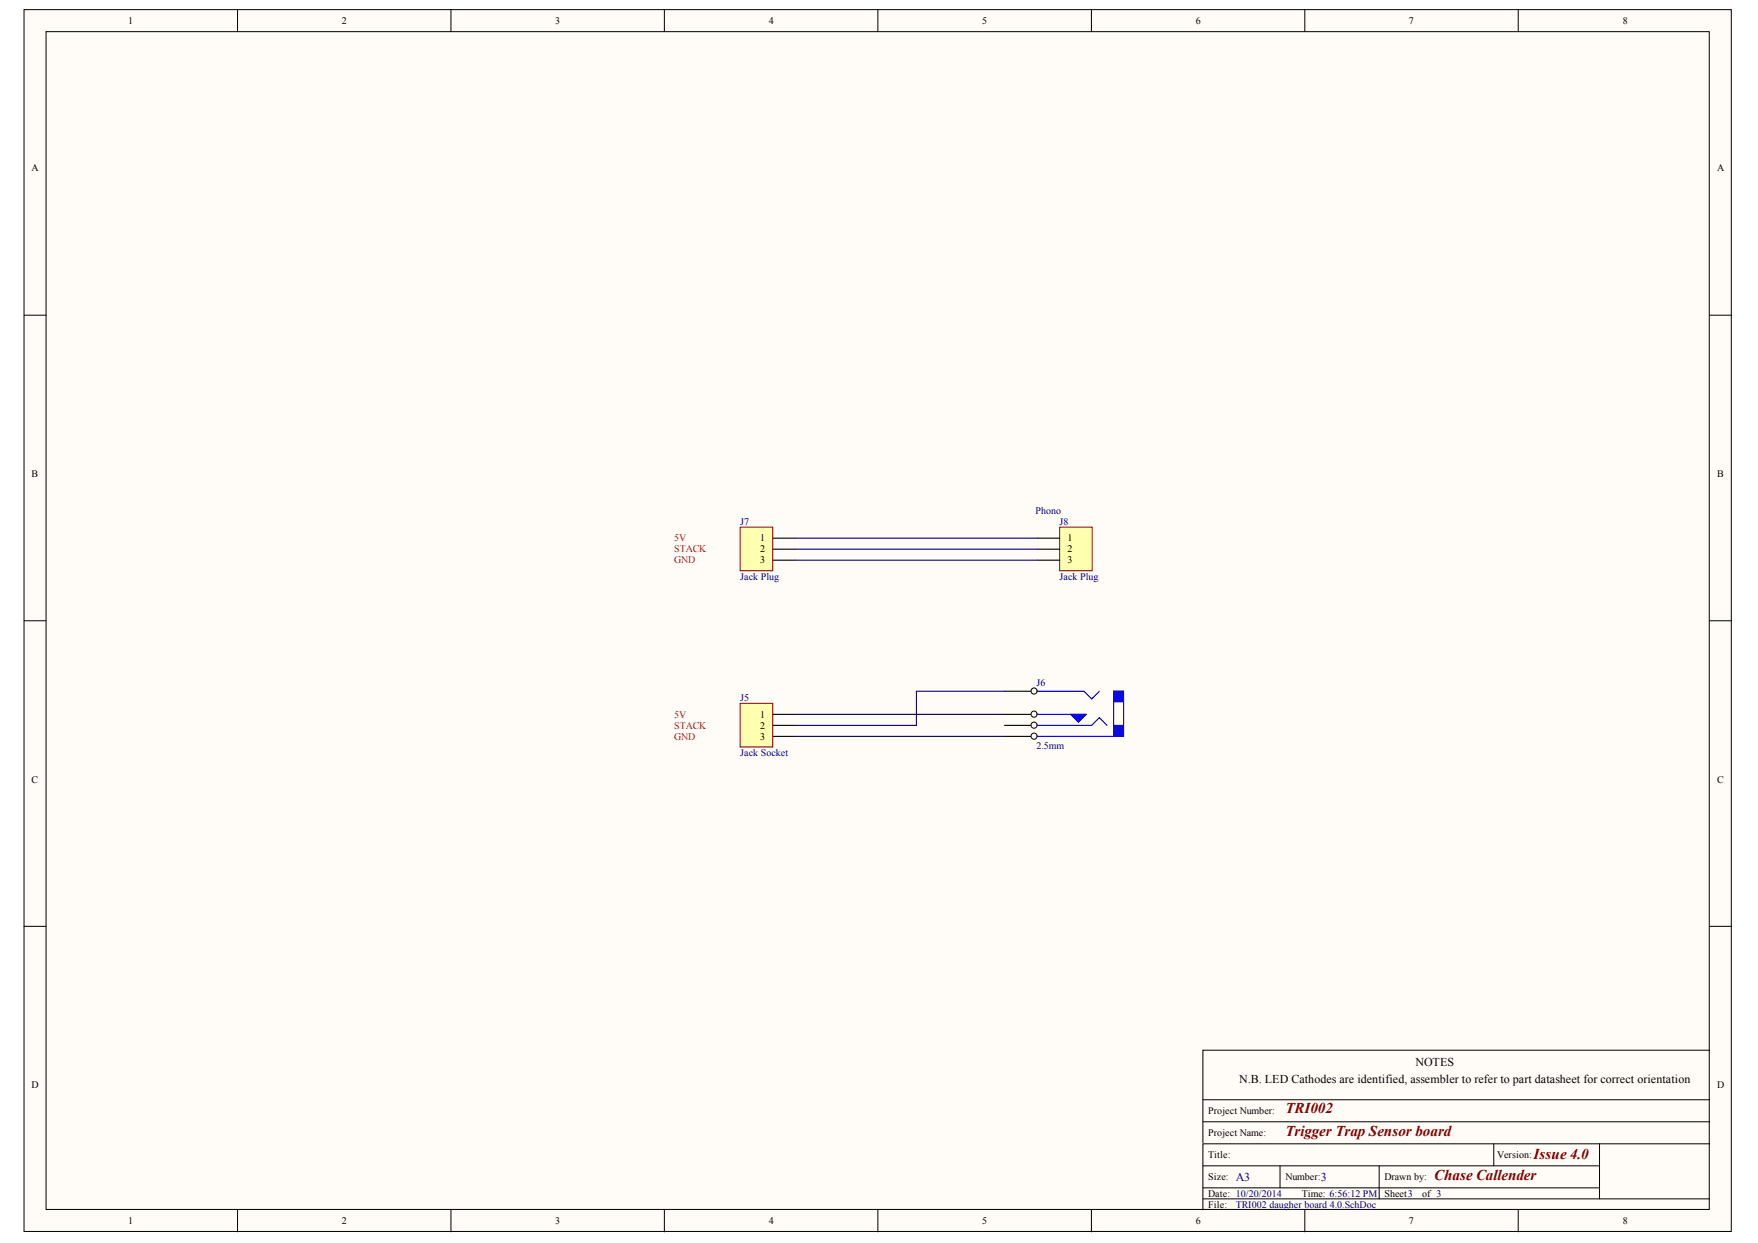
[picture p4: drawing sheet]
<svg xmlns="http://www.w3.org/2000/svg" width="297mm" height="210mm" viewBox="0 0 297 210" stroke-linecap="round" stroke-linejoin="round" font-family="sans-serif">
<defs><g id="words">
<g font-size="2.5" fill="#800000">
<text x="217.2" y="187.9">TRI002</text>
<text x="217.2" y="191.9">Trigger TrapSensor board</text>
<text x="259.1" y="195.8">Issue 4.0</text>
<text x="242.3" y="199.3">Chase Callender</text>
</g>
<g font-size="2">
<text x="209.4" y="182.8">N.B. LED Cathodes are identified, assembler to refer to part datasheet for correct orientation</text>
<text x="239.2" y="180.1">NOTES</text>
</g>
<g font-size="2" fill="#000080">
<text x="208.8" y="199.4">A3</text>
<text x="223.2" y="199.4">3</text>
</g>
<g font-size="1.7">
<text x="21.7" y="4.1">1</text>
<text x="57.8" y="4.1">2</text>
<text x="93.8" y="4.1">3</text>
<text x="129.9" y="4.1">4</text>
<text x="165.9" y="4.1">5</text>
<text x="202" y="4.1">6</text>
<text x="238.1" y="4.1">7</text>
<text x="274.2" y="4.1">8</text>
<text x="5.3" y="28.9">A</text>
<text x="290.2" y="28.9">A</text>
<text x="5.3" y="80.5">B</text>
<text x="290.2" y="80.5">B</text>
<text x="128.5" y="91.4">1</text>
<text x="128.5" y="93.3">2</text>
<text x="128.5" y="95.1">3</text>
<text x="180.4" y="91.4">1</text>
<text x="180.4" y="93.3">2</text>
<text x="180.4" y="95.1">3</text>
<text x="128.5" y="121.2">1</text>
<text x="128.5" y="123">2</text>
<text x="128.5" y="124.9">3</text>
<text x="5.3" y="132.2">C</text>
<text x="290.2" y="132.2">C</text>
<text x="5.3" y="183.7">D</text>
<text x="290.2" y="183.7">D</text>
<text x="204.2" y="191.9">Project Name:</text>
<text x="204.2" y="188.2">Project Number:</text>
<text x="204.2" y="195.6">Title:</text>
<text x="253" y="195.6">Version:</text>
<text x="204.2" y="199.3">Size:</text>
<text x="204.2" y="202.1">Date: 10/20/2014</text>
<text x="204.2" y="204">File:</text>
<text x="217.2" y="199.3">Number:</text>
<text x="220" y="202.1">Time: 6:56:12 PM</text>
<text x="233.9" y="202.1">Sheet3</text>
<text x="233.9" y="199.3">Drawn by:</text>
<text x="240.3" y="202.1">of 3</text>
<text x="21.7" y="206.8">1</text>
<text x="57.8" y="206.8">2</text>
<text x="93.8" y="206.8">3</text>
<text x="129.9" y="206.8">4</text>
<text x="165.9" y="206.8">5</text>
<text x="202" y="206.8">6</text>
<text x="238.1" y="206.8">7</text>
<text x="274.2" y="206.8">8</text>
</g>
<g font-size="1.7" fill="#000080">
<text x="125.1" y="88.6">J7</text>
<text x="175" y="86.8">Phono</text>
<text x="179" y="88.6">J8</text>
<text x="125.1" y="97.9">Jack Plug</text>
<text x="179" y="97.9">Jack Plug</text>
<text x="125.1" y="118.4">J5</text>
<text x="175.1" y="115.8">J6</text>
<text x="125.1" y="127.7">Jack Socket</text>
<text x="175.1" y="126.4">2.5mm</text>
<text x="208.8" y="204">TRI002 daugher board 4.0.SchDoc</text>
</g>
<g font-size="1.7" fill="#f00">
<text x="113.9" y="93.3">STACK</text>
<text x="113.9" y="91.4">5V</text>
<text x="113.9" y="95.1">GND</text>
<text x="113.9" y="123">STACK</text>
<text x="113.9" y="121.2">5V</text>
<text x="113.9" y="124.9">GND</text>
</g>
</g></defs>
<g fill="#fffcf8" stroke="#000" stroke-width=".17">
<path d="M4.1 1.6h288.4v206.4h-288.4z"/>
<path d="M7.8 5.3h281v198.9h-281z"/>
</g>
<g fill="none" stroke="#000" stroke-width=".17">
<path d="M40.1 1.6v3.7M76.2 1.6v3.7M112.3 1.6v3.7M148.3 1.6v3.7M184.4 1.6v3.7M220.5 1.6v3.7M256.5 1.6v3.7M4.1 53.2h3.7M288.9 53.2h3.7M4.1 104.8h3.7M288.9 104.8h3.7M4.1 156.4h3.7"/>
<path d="M288.9 156.4h3.7M288.9 177.3h-85.7v15.7M203.2 196.9h67.1M203.2 189.4h85.7M203.2 185.7h85.7M216.3 196.9v3.7M233 196.9v5.6M252.4 193.2v3.7M270.3 193.2h-67.1v11.1M288.9 193.2h-18.6v9.3M40.1 204.3v3.7M76.2 204.3v3.7"/>
<path d="M112.3 204.3v3.7M148.3 204.3v3.7M184.4 204.3v3.7M203.2 202.5h85.7M203.2 200.6h67.1M220.5 204.3v3.7M256.5 204.3v3.7"/>
</g>
<path d="M169.7 122.5h5.6" fill="none" stroke="#000" stroke-width=".19"/>
<circle cx="174.7" cy="122.5" r=".52" fill="#fffcf8" stroke="#000" stroke-width=".17"/>
<path d="M169.7 116.7h5.6" fill="none" stroke="#000" stroke-width=".19"/>
<circle cx="174.7" cy="116.7" r=".52" fill="#fffcf8" stroke="#000" stroke-width=".17"/>
<path d="M169.7 124.4h5.6" fill="none" stroke="#000" stroke-width=".19"/>
<circle cx="174.7" cy="124.3" r=".52" fill="#fffcf8" stroke="#000" stroke-width=".17"/>
<path d="M175.3 116.7h7.8l1.3 1.3 1.3-1.3M175.3 124.4h14.5v-7.7h-1.6v7.7M175.3 122.5h9.1l1.3-1.3 1.4 1.3" fill="none" stroke="#00f" stroke-width=".19"/>
<path d="M169.7 120.6h5.6" fill="none" stroke="#000" stroke-width=".19"/>
<circle cx="174.7" cy="120.6" r=".52" fill="#fffcf8" stroke="#000" stroke-width=".17"/>
<path d="M175.3 120.6h8.2l-1.3 1.3-1.3-1.3" fill="none" stroke="#00f" stroke-width=".19"/>
<path d="M180.9 120.6h2.6l-1.3 1.3z" fill="#00f" stroke="#00f" stroke-width=".17"/>
<g fill="#00f" stroke="#00f" stroke-width=".17">
<path d="M188.2 122.5h1.6v1.8h-1.6z"/>
<path d="M188.2 116.7h1.6v1.8h-1.6z"/>
</g>
<path d="M125.1 118.8h5.5v7.3h-5.5z" fill="#ffffb0" stroke="#800000" stroke-width=".17"/>
<path d="M130.6 120.6h3.8M130.6 122.5h3.8M130.6 124.4h3.8" fill="none" stroke="#000" stroke-width=".19"/>
<path d="M169.7 116.7h-14.9v5.8h-20.4M134.4 120.6h35.3M134.4 124.4h35.3" fill="none" stroke="#000080" stroke-width=".19"/>
<path d="M125.1 89h5.5v7.4h-5.5z" fill="#ffffb0" stroke="#800000" stroke-width=".17"/>
<path d="M130.6 90.9h3.8M130.6 92.7h3.8M130.6 94.6h3.8" fill="none" stroke="#000" stroke-width=".19"/>
<path d="M179 89h5.5v7.4h-5.5z" fill="#ffffb0" stroke="#800000" stroke-width=".17"/>
<path d="M175.3 90.9h3.7M175.3 92.7h3.7M175.3 94.6h3.7" fill="none" stroke="#000" stroke-width=".19"/>
<path d="M134.4 90.9h40.9M134.4 92.7h40.9M134.4 94.6h40.9" fill="none" stroke="#000080" stroke-width=".19"/>
<use href="#words"/>
</svg>
